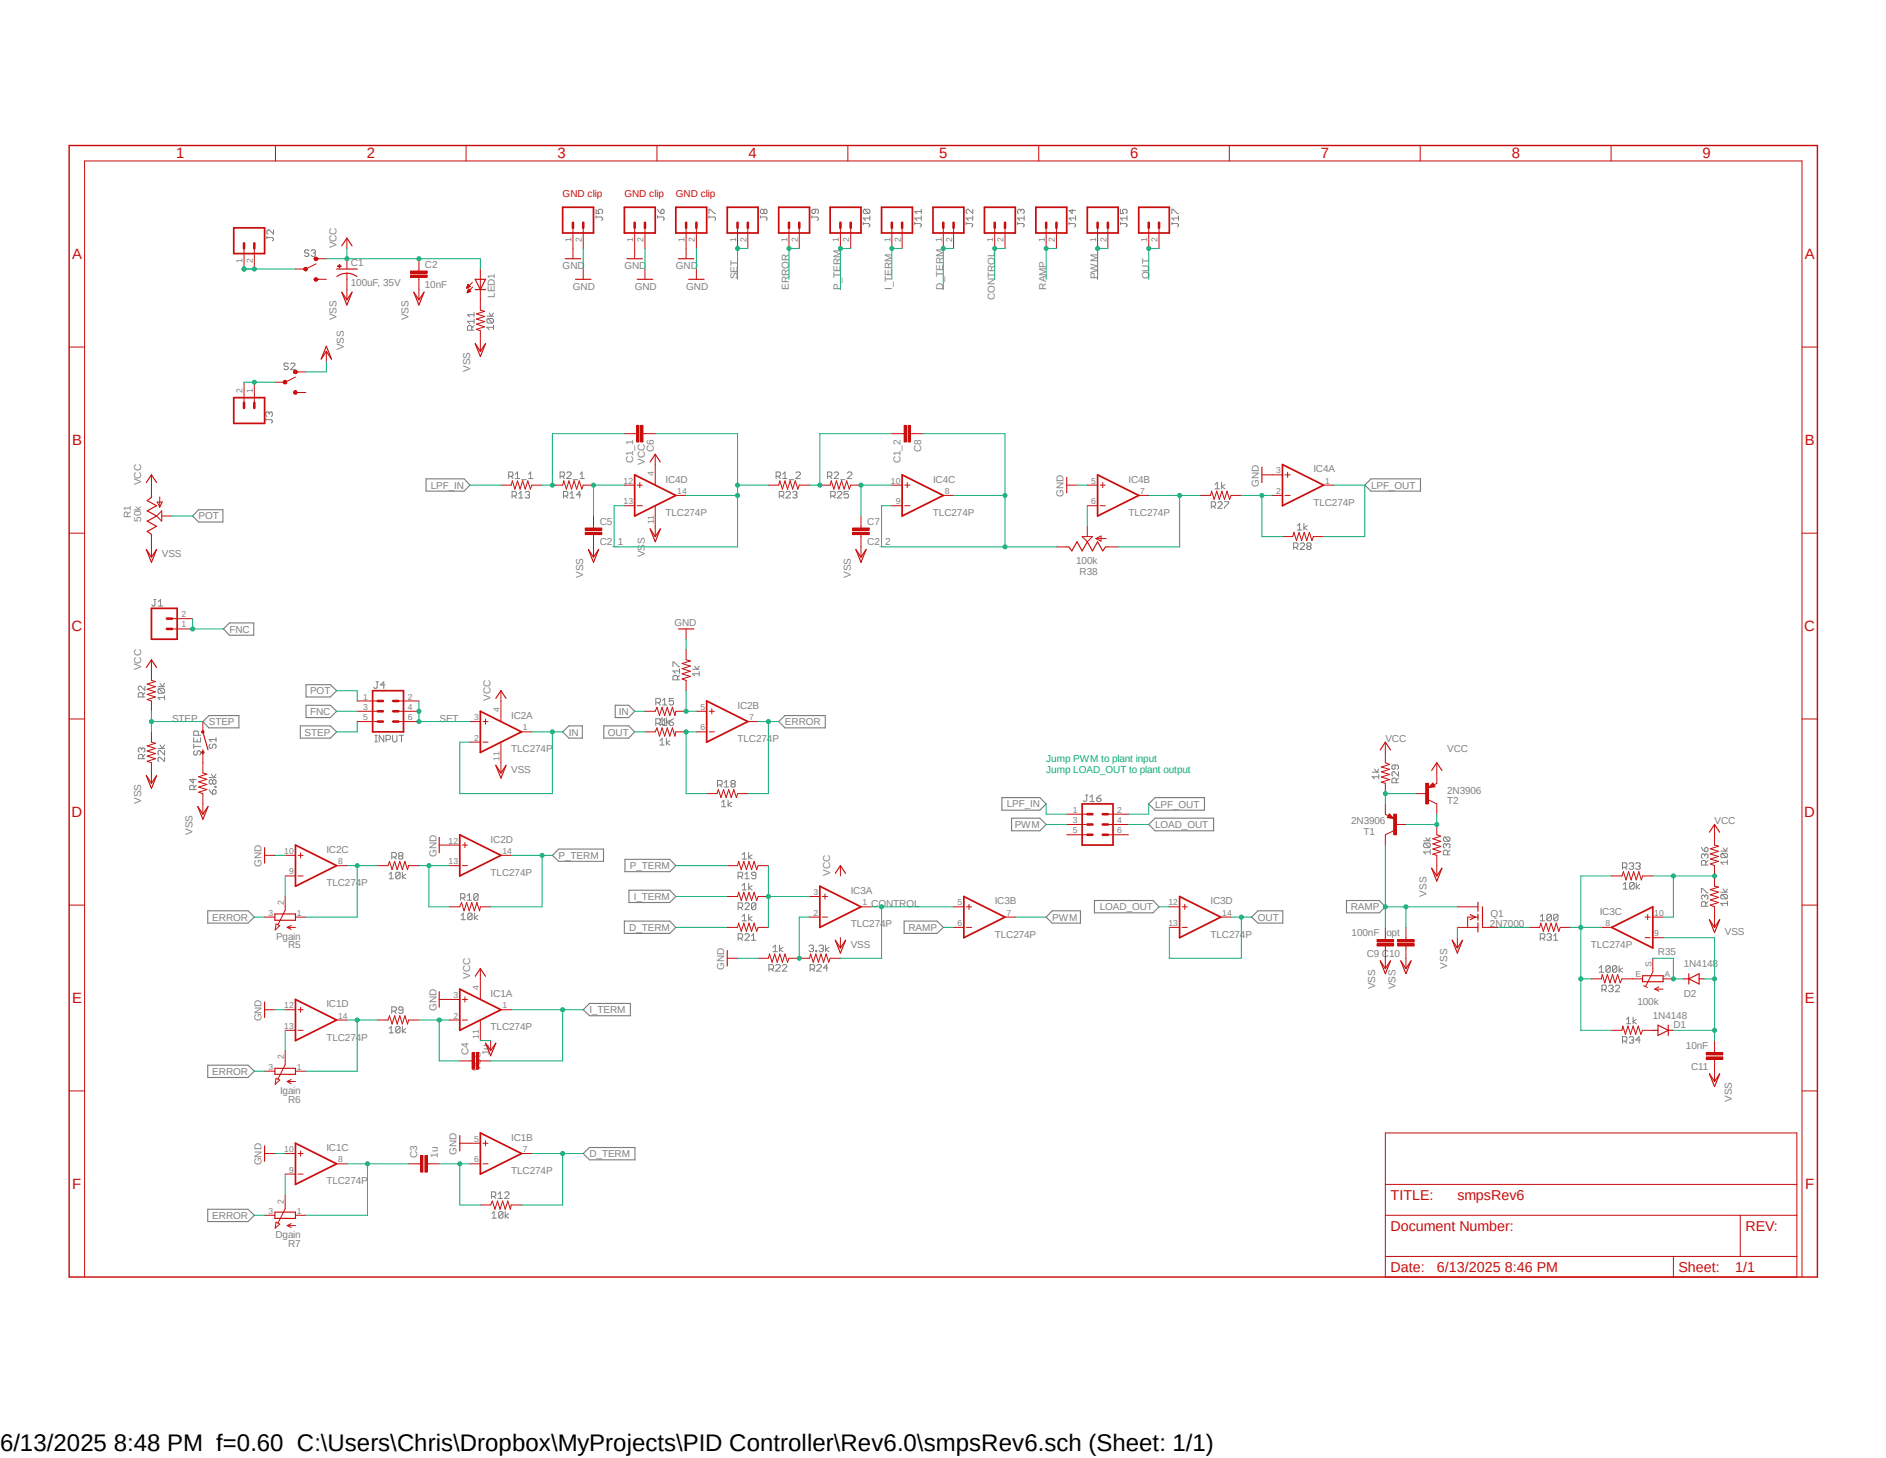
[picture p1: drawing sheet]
<svg xmlns="http://www.w3.org/2000/svg" width="279mm" height="216mm" viewBox="0 0 279 216" stroke-linecap="round" stroke-linejoin="round" font-family="sans-serif">
<defs><g id="words">
<text font-size="3.6" x="0" y="214.9">6/13/2025 8:48 PM f=0.60 C:\Users\Chris\Dropbox\MyProjects\PID Controller\Rev6.0\smpsRev6.sch (Sheet: 1/1)</text>
<g font-size="2.2" fill="#c90d0c">
<text x="26.1" y="23.5">1</text>
<text x="54.4" y="23.5">2</text>
<text x="82.6" y="23.5">3</text>
<text x="110.9" y="23.5">4</text>
<text x="139.2" y="23.5">5</text>
<text x="167.4" y="23.5">6</text>
<text x="195.7" y="23.5">7</text>
<text x="223.9" y="23.5">8</text>
<text x="252.2" y="23.5">9</text>
<text x="10.7" y="38.4">A</text>
<text x="267.4" y="38.4">A</text>
<text x="10.7" y="65.9">B</text>
<text x="267.4" y="65.9">B</text>
<text x="10.6" y="93.5">C</text>
<text x="267.3" y="93.5">C</text>
<text x="10.6" y="121">D</text>
<text x="267.3" y="121">D</text>
<text x="10.7" y="148.6">E</text>
<text x="267.4" y="148.6">E</text>
<text x="10.7" y="176.1">F</text>
<text x="267.4" y="176.1">F</text>
</g>
<g font-size="2.1" fill="#c90d0c">
<text x="206" y="177.7">TITLE:</text>
<text x="215.9" y="177.7">smpsRev6</text>
<text x="206" y="182.2">Document Number:</text>
<text x="258.6" y="182.2">REV:</text>
<text x="206" y="188.3">Date:</text>
<text x="212.9" y="188.3">6/13/2025 8:46 PM</text>
<text x="248.7" y="188.3">Sheet:</text>
<text x="257" y="188.3">1/1</text>
</g>
<g font-size="1.5" fill="#c90d0c">
<text x="83.4" y="29.2">GND clip</text>
<text x="92.5" y="29.2">GND clip</text>
<text x="100.1" y="29.2">GND clip</text>
</g>
<g font-size="1.5" fill="#808080">
<text x="49.9" y="36.8" transform="rotate(-90 49.9 36.8)">VCC</text>
<text x="52" y="39.5">C1</text>
<text x="63" y="39.6">C2</text>
<text x="83.4" y="39.8">GND</text>
<text x="92.5" y="39.8">GND</text>
<text x="100.1" y="39.8">GND</text>
<text x="109.3" y="41.4" transform="rotate(-90 109.3 41.4)">SET</text>
<text x="162.6" y="41.4" transform="rotate(-90 162.6 41.4)">PWM</text>
<text x="170.2" y="41.4" transform="rotate(-90 170.2 41.4)">OUT</text>
<text x="49.9" y="47.5" transform="rotate(-90 49.9 47.5)">VSS</text>
<text x="52" y="42.4">100uF, 35V</text>
<text x="60.5" y="47.5" transform="rotate(-90 60.5 47.5)">VSS</text>
<text x="63" y="42.7">10nF</text>
<text x="73.3" y="44.1" transform="rotate(-90 73.3 44.1)">LED1</text>
<text x="84.9" y="42.9">GND</text>
<text x="94" y="42.9">GND</text>
<text x="101.6" y="42.9">GND</text>
<text x="116.9" y="42.9" transform="rotate(-90 116.9 42.9)">ERROR</text>
<text x="124.5" y="42.9" transform="rotate(-90 124.5 42.9)">P_TERM</text>
<text x="132.1" y="42.9" transform="rotate(-90 132.1 42.9)">I_TERM</text>
<text x="139.7" y="42.9" transform="rotate(-90 139.7 42.9)">D_TERM</text>
<text x="147.4" y="44.4" transform="rotate(-90 147.4 44.4)">CONTROL</text>
<text x="155" y="42.9" transform="rotate(-90 155 42.9)">RAMP</text>
<text x="50.9" y="51.9" transform="rotate(-90 50.9 51.9)">VSS</text>
<text x="69.6" y="55.1" transform="rotate(-90 69.6 55.1)">VSS</text>
<text x="20.9" y="71.8" transform="rotate(-90 20.9 71.8)">VCC</text>
<text x="93.8" y="68.6" transform="rotate(-90 93.8 68.6)">C1_1</text>
<text x="95.5" y="68.8" transform="rotate(-90 95.5 68.8)">VCC</text>
<text x="96.9" y="67" transform="rotate(-90 96.9 67)">C6</text>
<text x="98.6" y="71.5">IC4D</text>
<text x="133.4" y="68.6" transform="rotate(-90 133.4 68.6)">C1_2</text>
<text x="136.4" y="67" transform="rotate(-90 136.4 67)">C8</text>
<text x="138.2" y="71.5">IC4C</text>
<text x="167.2" y="71.5">IC4B</text>
<text x="194.6" y="69.9">IC4A</text>
<text x="19.4" y="76.8" transform="rotate(-90 19.4 76.8)">R1</text>
<text x="20.9" y="77.3" transform="rotate(-90 20.9 77.3)">50k</text>
<text x="29.4" y="76.9">POT</text>
<text x="63.8" y="72.3">LPF_IN</text>
<text x="88.9" y="77.7">C5</text>
<text x="98.6" y="76.4">TLC274P</text>
<text x="128.5" y="77.7">C7</text>
<text x="138.2" y="76.4">TLC274P</text>
<text x="157.6" y="73.6" transform="rotate(-90 157.6 73.6)">GND</text>
<text x="167.2" y="76.4">TLC274P</text>
<text x="186.5" y="72.1" transform="rotate(-90 186.5 72.1)">GND</text>
<text x="194.6" y="74.9">TLC274P</text>
<text x="203.1" y="72.3">LPF_OUT</text>
<text x="24" y="82.5">VSS</text>
<text x="88.9" y="80.7">C2_1</text>
<text x="95.5" y="82.5" transform="rotate(-90 95.5 82.5)">VSS</text>
<text x="128.5" y="80.7">C2_2</text>
<text x="159.4" y="83.6">100k</text>
<text x="86.4" y="85.6" transform="rotate(-90 86.4 85.6)">VSS</text>
<text x="126" y="85.6" transform="rotate(-90 126 85.6)">VSS</text>
<text x="159.9" y="85.1">R38</text>
<text x="34" y="93.7">FNC</text>
<text x="99.9" y="92.7">GND</text>
<text x="20.9" y="99.2" transform="rotate(-90 20.9 99.2)">VCC</text>
<text x="25.5" y="106.9">STEP</text>
<text x="30.9" y="107.4">STEP</text>
<text x="45.9" y="102.8">POT</text>
<text x="45.9" y="105.9">FNC</text>
<text x="65.1" y="106.9">SET</text>
<text x="72.7" y="103.8" transform="rotate(-90 72.7 103.8)">VCC</text>
<text x="75.7" y="106.5">IC2A</text>
<text x="91.7" y="105.9">IN</text>
<text x="109.3" y="104.9">IC2B</text>
<text x="116.3" y="107.4">ERROR</text>
<text x="45.1" y="108.9">STEP</text>
<text x="75.7" y="111.4">TLC274P</text>
<text x="84.3" y="108.9">IN</text>
<text x="90" y="108.9">OUT</text>
<text x="109.3" y="109.9">TLC274P</text>
<text x="205.2" y="109.9">VCC</text>
<text x="214.4" y="111.4">VCC</text>
<text x="20.9" y="119" transform="rotate(-90 20.9 119)">VSS</text>
<text x="75.7" y="114.5">VSS</text>
<text x="149.1" y="119.6">LPF_IN</text>
<text x="171.1" y="119.6">LPF_OUT</text>
<text x="214.4" y="117.5">2N3906</text>
<text x="214.4" y="119">T2</text>
<text x="28.5" y="123.6" transform="rotate(-90 28.5 123.6)">VSS</text>
<text x="72.7" y="124.8">IC2D</text>
<text x="150.3" y="122.6">PWM</text>
<text x="171.1" y="122.6">LOAD_OUT</text>
<text x="200.2" y="122.1">2N3906</text>
<text x="202" y="123.6">T1</text>
<text x="254" y="122.1">VCC</text>
<text x="38.7" y="128.4" transform="rotate(-90 38.7 128.4)">GND</text>
<text x="48.3" y="131.2">TLC274P</text>
<text x="48.3" y="126.3">IC2C</text>
<text x="64.6" y="126.9" transform="rotate(-90 64.6 126.9)">GND</text>
<text x="72.7" y="129.7">TLC274P</text>
<text x="82.8" y="127.2">P_TERM</text>
<text x="93.3" y="128.7">P_TERM</text>
<text x="123" y="129.7" transform="rotate(-90 123 129.7)">VCC</text>
<text x="31.5" y="136.3">ERROR</text>
<text x="93.2" y="137.8">D_TERM</text>
<text x="93.9" y="133.3">I_TERM</text>
<text x="126" y="137.3">TLC274P</text>
<text x="126" y="132.4">IC3A</text>
<text x="129.1" y="134.3">CONTROL</text>
<text x="134.6" y="137.8">RAMP</text>
<text x="147.4" y="133.9">IC3B</text>
<text x="155.9" y="136.3">PWM</text>
<text x="162.9" y="134.8">LOAD_OUT</text>
<text x="179.3" y="133.9">IC3D</text>
<text x="186.4" y="136.3">OUT</text>
<text x="200.1" y="134.8">RAMP</text>
<text x="211.3" y="132.8" transform="rotate(-90 211.3 132.8)">VSS</text>
<text x="220.7" y="137.3">2N7000</text>
<text x="220.8" y="135.8">Q1</text>
<text x="237" y="135.4">IC3C</text>
<text x="40.9" y="139.2">Pgain</text>
<text x="42.7" y="140.4">R5</text>
<text x="107.3" y="143.6" transform="rotate(-90 107.3 143.6)">GND</text>
<text x="126" y="140.4">VSS</text>
<text x="147.4" y="138.9">TLC274P</text>
<text x="179.3" y="138.9">TLC274P</text>
<text x="200.2" y="138.6">100nF</text>
<text x="202.5" y="141.6">C9 C10</text>
<text x="205.4" y="138.6">opt</text>
<text x="214.4" y="143.4" transform="rotate(-90 214.4 143.4)">VSS</text>
<text x="235.7" y="140.4">TLC274P</text>
<text x="245.6" y="141.4">R35</text>
<text x="249.4" y="143.3">1N4148</text>
<text x="255.5" y="138.4">VSS</text>
<text x="48.3" y="149.1">IC1D</text>
<text x="64.6" y="149.7" transform="rotate(-90 64.6 149.7)">GND</text>
<text x="69.6" y="145" transform="rotate(-90 69.6 145)">VCC</text>
<text x="72.7" y="147.6">IC1A</text>
<text x="203.7" y="146.5" transform="rotate(-90 203.7 146.5)">VSS</text>
<text x="206.8" y="146.5" transform="rotate(-90 206.8 146.5)">VSS</text>
<text x="242.6" y="148.8">100k</text>
<text x="249.4" y="147.7">D2</text>
<text x="38.7" y="151.3" transform="rotate(-90 38.7 151.3)">GND</text>
<text x="48.3" y="154.1">TLC274P</text>
<text x="72.7" y="152.6">TLC274P</text>
<text x="87.3" y="150">I_TERM</text>
<text x="244.9" y="150.9">1N4148</text>
<text x="247.9" y="152.3">D1</text>
<text x="249.8" y="155.4">10nF</text>
<text x="31.5" y="159.2">ERROR</text>
<text x="41.5" y="162">Igain</text>
<text x="69.4" y="156.2" transform="rotate(-90 69.4 156.2)">C4</text>
<text x="71.2" y="158.6" transform="rotate(-90 71.2 158.6)">VSS</text>
<text x="72.5" y="156.2" transform="rotate(-90 72.5 156.2)">1u</text>
<text x="250.5" y="158.4">C11</text>
<text x="42.7" y="163.3">R6</text>
<text x="256.6" y="163.2" transform="rotate(-90 256.6 163.2)">VSS</text>
<text x="38.7" y="172.6" transform="rotate(-90 38.7 172.6)">GND</text>
<text x="48.3" y="170.4">IC1C</text>
<text x="61.8" y="171.5" transform="rotate(-90 61.8 171.5)">C3</text>
<text x="64.9" y="171.5" transform="rotate(-90 64.9 171.5)">1u</text>
<text x="67.6" y="171" transform="rotate(-90 67.6 171)">GND</text>
<text x="75.7" y="173.9">TLC274P</text>
<text x="75.7" y="168.9">IC1B</text>
<text x="87.3" y="171.4">D_TERM</text>
<text x="48.3" y="175.4">TLC274P</text>
<text x="31.5" y="180.5">ERROR</text>
<text x="40.8" y="183.3">Dgain</text>
<text x="42.7" y="184.6">R7</text>
</g>
<g font-size="1.5" fill="#0dab76">
<text x="155" y="112.9">Jump PWM to plant input</text>
<text x="155" y="114.5">Jump LOAD_OUT to plant output</text>
</g>
<g font-size="1.3" fill="#808080">
<text x="84.7" y="35.9" transform="rotate(-90 84.7 35.9)">1</text>
<text x="86.2" y="35.9" transform="rotate(-90 86.2 35.9)">2</text>
<text x="93.8" y="35.9" transform="rotate(-90 93.8 35.9)">1</text>
<text x="95.3" y="35.9" transform="rotate(-90 95.3 35.9)">2</text>
<text x="101.4" y="35.9" transform="rotate(-90 101.4 35.9)">1</text>
<text x="103" y="35.9" transform="rotate(-90 103 35.9)">2</text>
<text x="109" y="35.9" transform="rotate(-90 109 35.9)">1</text>
<text x="110.6" y="35.9" transform="rotate(-90 110.6 35.9)">2</text>
<text x="116.7" y="35.9" transform="rotate(-90 116.7 35.9)">1</text>
<text x="118.2" y="35.9" transform="rotate(-90 118.2 35.9)">2</text>
<text x="124.3" y="35.9" transform="rotate(-90 124.3 35.9)">1</text>
<text x="125.8" y="35.9" transform="rotate(-90 125.8 35.9)">2</text>
<text x="131.9" y="35.9" transform="rotate(-90 131.9 35.9)">1</text>
<text x="133.4" y="35.9" transform="rotate(-90 133.4 35.9)">2</text>
<text x="139.5" y="35.9" transform="rotate(-90 139.5 35.9)">1</text>
<text x="141.1" y="35.9" transform="rotate(-90 141.1 35.9)">2</text>
<text x="147.1" y="35.9" transform="rotate(-90 147.1 35.9)">1</text>
<text x="148.7" y="35.9" transform="rotate(-90 148.7 35.9)">2</text>
<text x="154.8" y="35.9" transform="rotate(-90 154.8 35.9)">1</text>
<text x="156.3" y="35.9" transform="rotate(-90 156.3 35.9)">2</text>
<text x="162.4" y="35.9" transform="rotate(-90 162.4 35.9)">1</text>
<text x="163.9" y="35.9" transform="rotate(-90 163.9 35.9)">2</text>
<text x="170" y="35.9" transform="rotate(-90 170 35.9)">1</text>
<text x="171.5" y="35.9" transform="rotate(-90 171.5 35.9)">2</text>
<text x="35.9" y="38.9" transform="rotate(-90 35.9 38.9)">1</text>
<text x="37.5" y="38.9" transform="rotate(-90 37.5 38.9)">2</text>
<text x="35.9" y="58.2" transform="rotate(-90 35.9 58.2)">2</text>
<text x="37.5" y="58.2" transform="rotate(-90 37.5 58.2)">1</text>
<text x="92.4" y="71.6">12</text>
<text x="96.9" y="70.4" transform="rotate(-90 96.9 70.4)">4</text>
<text x="132" y="71.6">10</text>
<text x="161.7" y="71.6">5</text>
<text x="189.1" y="70.1">3</text>
<text x="196.3" y="71.6">1</text>
<text x="92.4" y="74.7">13</text>
<text x="96.9" y="77.6" transform="rotate(-90 96.9 77.6)">11</text>
<text x="100.3" y="73.1">14</text>
<text x="132.7" y="74.7">9</text>
<text x="140" y="73.1">8</text>
<text x="161.7" y="74.7">6</text>
<text x="168.9" y="73.1">7</text>
<text x="189.1" y="73.1">2</text>
<text x="26.9" y="92.9">1</text>
<text x="26.9" y="91.4">2</text>
<text x="53.8" y="103.6">1</text>
<text x="53.8" y="105.1">3</text>
<text x="53.8" y="106.6">5</text>
<text x="60.4" y="106.6">6</text>
<text x="60.4" y="105.1">4</text>
<text x="60.4" y="103.6">2</text>
<text x="70.2" y="106.6">3</text>
<text x="74" y="105.4" transform="rotate(-90 74 105.4)">4</text>
<text x="103.8" y="105.1">5</text>
<text x="111" y="106.6">7</text>
<text x="70.2" y="109.7">2</text>
<text x="74" y="112.6" transform="rotate(-90 74 112.6)">11</text>
<text x="77.5" y="108.2">1</text>
<text x="103.8" y="108.2">6</text>
<text x="66.5" y="124.9">12</text>
<text x="158.9" y="120.3">1</text>
<text x="158.9" y="121.9">3</text>
<text x="158.9" y="123.4">5</text>
<text x="165.5" y="123.4">6</text>
<text x="165.5" y="121.9">4</text>
<text x="165.5" y="120.3">2</text>
<text x="42.1" y="126.4">10</text>
<text x="42.8" y="129.5">9</text>
<text x="50.1" y="128">8</text>
<text x="66.5" y="128">13</text>
<text x="74.4" y="126.4">14</text>
<text x="39.8" y="135.6">3</text>
<text x="42" y="134.1" transform="rotate(-90 42 134.1)">2</text>
<text x="44" y="135.6">1</text>
<text x="120.5" y="135.6">2</text>
<text x="120.5" y="132.5">3</text>
<text x="127.8" y="134.1">1</text>
<text x="141.9" y="137.1">6</text>
<text x="141.9" y="134.1">5</text>
<text x="149.1" y="135.6">7</text>
<text x="173.1" y="137.1">13</text>
<text x="173.1" y="134.1">12</text>
<text x="181.1" y="135.6">14</text>
<text x="237.8" y="137.1">8</text>
<text x="245.1" y="135.6">10</text>
<text x="244.6" y="143.2" transform="rotate(-90 244.6 143.2)">S</text>
<text x="245.1" y="138.6">9</text>
<text x="42.1" y="149.3">12</text>
<text x="67.2" y="147.8">3</text>
<text x="70.9" y="146.6" transform="rotate(-90 70.9 146.6)">4</text>
<text x="74.4" y="149.3">1</text>
<text x="242.3" y="144.7">E</text>
<text x="246.6" y="144.7">A</text>
<text x="42.1" y="152.4">13</text>
<text x="50.1" y="150.8">14</text>
<text x="67.2" y="150.8">2</text>
<text x="70.9" y="153.8" transform="rotate(-90 70.9 153.8)">11</text>
<text x="39.8" y="158.4">3</text>
<text x="42" y="156.9" transform="rotate(-90 42 156.9)">2</text>
<text x="44" y="158.4">1</text>
<text x="42.1" y="170.6">10</text>
<text x="42.8" y="173.6">9</text>
<text x="50.1" y="172.1">8</text>
<text x="70.2" y="172.1">6</text>
<text x="70.2" y="169.1">5</text>
<text x="77.5" y="170.6">7</text>
<text x="39.8" y="179.7">3</text>
<text x="42" y="178.2" transform="rotate(-90 42 178.2)">2</text>
<text x="44" y="179.7">1</text>
</g>
</g></defs>
<path d="M9.9 21.4l259.6 168.1M269.5 21.4l-259.6 168.1" fill="none" stroke="#fff" stroke-width=".15"/>
<g fill="none" stroke="#808080" stroke-width=".15">
<path d="M39.5 35.2h.8l.2 .1v.2l-.2 .2M39.5 35v.3M40.5 34v.7l-.6-.7h-.2l-.2 .2v.3l.2 .2M45.8 37.2l-.2-.2h-.3l-.2 .3 .2 .2h.3l.2 .1v.2l-.2 .2h-.3l-.2-.2M46.1 37.2l.2-.2h.3l.1 .2v.1l-.1 .2M46.4 37.5h.2M46.6 37.5l.1 .1v.2l-.1 .2h-.3l-.2-.2M88.3 32.1h.8l.2 .2v.2l-.2 .1M88.3 31v.6h.5l-.2-.3v-.1l.2-.2h.3l.2 .2v.3l-.2 .1M88.3 32v.3M97.4 32.1h.9l.1 .2-.1 .3M97.4 32v.3"/>
<path d="M97.4 31l.2 .3 .3 .3M97.9 31.2l.2-.2h.2l.1 .2v.3l-.1 .1h-.4zM105 32.1h.9l.1 .2-.1 .3M105 31.6v-.6h.2l.7 .6h.1M105 32v.3M112.6 32.1h.9l.1 .2-.1 .3M112.6 32v.3M113.2 31.2l-.2-.2h-.2l-.2 .2v.3l.2 .1 .4-.1M113.2 31.2l.1-.2h.2l.1 .2v.3l-.1 .1-.3-.1M113.2 31.2v.3M120.3 32.1h.8l.1 .2v.2l-.1 .1M120.3 32v.3"/>
<path d="M120.8 31v.5l-.2 .1-.3-.1v-.3l.1-.2h.7l.1 .2v.3l-.1 .1M127.9 33.1h.8l.2 .2v.1l-.2 .2M127.9 32.9v.4M128.1 31l-.2 .2v.3l.2 .1h.6M128.1 31h.6l.2 .2v.3l-.2 .1M128.1 31l.6 .6M128.9 32.3h-1l.3 .3M128.9 32v.6M135.5 33.1h.8l.2 .2v.1l-.2 .2M135.5 32.9v.4M136.5 31v.6M136.5 32v.6"/>
<path d="M136.5 32.3h-1l.3 .3M136.5 31.3h-1l.3 .3M143.1 33.1h.8l.2 .2v.1l-.2 .2M143.1 32.9v.4M144.1 31v.6l-.6-.6h-.2l-.2 .2v.3l.2 .1M144.1 32.3h-1l.4 .3M144.1 32v.6M150.7 33.1h.9l.1 .2v.1l-.1 .2M150.7 32.9v.4M151.2 31.2l-.1-.2h-.2l-.2 .2v.3l.2 .1M151.2 31.2l.2-.2h.2l.1 .2v.3l-.1 .1M151.2 31.2v.1"/>
<path d="M151.7 32.3h-1l.4 .3M151.7 32v.6M158.4 33.1h.8l.1 .2v.1l-.1 .2M158.4 32.9v.4M158.8 31v.6l-.4-.4h.9M159.3 32.3h-.9l.3 .3M159.3 32v.6M166 31v.6h.5l-.2-.3v-.1l.2-.2h.3l.2 .2v.3l-.2 .1M166 33.1h.8l.2 .2v.1l-.2 .2M166 32.9v.4M167 32.3h-1l.3 .3M167 32v.6"/>
<path d="M173.6 31.6v-.6h.2l.6 .6h.2M173.6 33.1h.8l.2 .2v.1l-.2 .2M173.6 32.9v.4M174.6 32.3h-1l.3 .3M174.6 32v.6M42.7 53.9l-.2-.1h-.3l-.1 .1 .1 .3h.3l.2 .2v.2l-.2 .1h-.3l-.1-.1M43.1 53.9l.1-.1h.3l.2 .1v.2l-.6 .6h.6M69.9 48.9v-.5l-.2-.2h-.3l-.1 .2v.5h.9M70.2 48.2l-.3 .4M70.2 47.6h-.9l.3 .3M70.2 46.3v.6M70.2 47.2v.7"/>
<path d="M70.2 46.6h-.9l.3 .3M72.1 46.8h1M72.3 47.2h.6l.2 .1v.4l-.2 .1M72.3 47.2l-.2 .1v.4l.2 .1h.6M72.3 47.2l.6 .6M72.5 46.4l.3 .4 .3-.4M73.1 48.5h-1l.4 .3M73.1 48.1v.7M39.4 62.1h.8l.1 .2-.1 .4M39.4 62v.3M39.9 61.2l.1-.2h.2l.1 .2v.3l-.1 .2M39.9 61.2l-.2-.2h-.2l-.1 .2v.3l.1 .2"/>
<path d="M39.9 61.2v.1M75.4 70.5h.5l.1-.1v-.3l-.1-.2h-.5v1M75.7 70.5l.3 .4M75.9 73.4h.4l.2-.1v-.4l-.2-.1h-.4v.9M76.2 73.4l.3 .3M76.3 70.2l.4-.3v1M76.3 70.9h.7M76.8 73.1l.4-.3v.9M76.8 73.7h.7M77.3 71h.7M77.8 72.9l.2-.1h.3l.1 .1-.1 .4M78.1 73.3h.2"/>
<path d="M78.3 70.9h.7M78.3 70.2l.3-.3v1M78.3 73.3l.1 .1-.1 .3h-.3l-.2-.1M83 70.5h.5l.1-.1v-.3l-.1-.2h-.5v1M83.3 70.5l.3 .4M83.5 73.4h.4l.2-.1v-.4l-.2-.1h-.4v.9M83.8 73.4l.3 .3M83.9 70.1l.2-.2h.4l.1 .2v.1l-.7 .7h.7M84.5 73.7h.6M84.5 73.1l.3-.3v.9M84.9 71h.7M85.9 70.9h.7"/>
<path d="M85.9 70.2l.3-.3v1M86.1 73.3h-.7l.5-.5v.9M115 70.5h.4l.2-.1v-.3l-.2-.2h-.4v1M115.3 70.5l.3 .4M115.4 73.4h.6l.1-.1v-.4l-.1-.1h-.6v.9M115.8 73.4l.3 .3M116 70.9h.6M116 70.2l.3-.3v1M116.4 72.9l.2-.1h.3l.2 .1v.2l-.7 .6h.7M116.9 71h.7M117.4 72.9l.2-.1h.3l.2 .1v.2l-.2 .2M117.7 73.3h.2"/>
<path d="M117.9 70.1l.2-.2h.3l.2 .2v.1l-.7 .7h.7M117.9 73.3l.2 .1v.2l-.2 .1h-.3l-.2-.1M122.6 70.5h.5l.1-.1v-.3l-.1-.2h-.5v1M122.9 70.5l.3 .4M123.1 73.4h.5l.1-.1v-.4l-.1-.1h-.5v.9M123.4 73.4l.3 .3M123.6 70.1l.1-.2h.3l.2 .2v.1l-.6 .7h.6M124 72.9l.2-.1h.3l.2 .1v.2l-.7 .6h.7M124.5 71h.7M125.5 70.1l.2-.2h.3l.2 .2v.1l-.7 .7h.7M125.7 72.8h-.6v.5l.2-.2h.2l.2 .2v.3l-.2 .1h-.3l-.1-.1M179.5 75h.4l.2-.2v-.3l-.2-.2h-.4v1"/>
<path d="M179.7 75l.4 .3M180 71.8l.3-.4v1M180 72.4h.7M180.4 74.5l.2-.2h.3l.2 .2v.1l-.7 .7h.7M181 71.4v1M181.4 74.3h.6v.2l-.6 .6v.2M181.5 71.8l-.5 .3 .5 .3M192.2 77.9l.3-.4v1M192.2 78.5h.6M193.2 77.5v1M193.7 77.9l-.5 .2 .5 .4M22.8 88.8h.3"/>
<path d="M22.9 88.8v.8l-.1 .1h-.2l-.1-.1M23.5 89.7h.6M23.5 89.1l.3-.3v.9M99.7 98.7v-.7h.2l.6 .7h.2M100.7 99.4h-1l.3 .3M100.7 99v.7M102.6 99.1h1M102.9 98.6l.4 .5 .3-.5M103.6 99.8h-1l.3 .3M103.6 99.4v.7M191.6 81.1h.5l.2-.2v-.3l-.2-.2h-.5v1M191.9 81.1l.4 .3"/>
<path d="M192.6 80.6l.2-.2h.3l.2 .2v.1l-.7 .7h.7M193.8 80.9l-.2-.2v-.1l.2-.2h.3l.1 .2v.1l-.1 .2M193.8 80.9l-.2 .2 .2 .3h.3l.1-.2-.1-.3M193.8 80.9h.3M21 110.9l-.2-.2h-.1l-.2 .2v.3l.2 .2M21 110.9l.2-.2 .3 .2v.3l-.2 .2M21 110.9v.1M21.2 103.2v-.5l-.2-.1h-.3l-.2 .1v.5h1M21.2 112.4v-.5l-.2-.2h-.3l-.2 .2v.5h1M21.5 101.6v.6l-.7-.6h-.1l-.2 .2v.3l.2 .1M21.5 102.6l-.3 .3M21.5 111.7l-.3 .4"/>
<path d="M23.4 101.7h1M23.4 110.8h1M23.5 102h.7l.2 .2v.3l-.2 .2M23.5 102l-.1 .2v.3l.1 .2h.7M23.5 102l.7 .7M23.7 101.2l.3 .5 .4-.5M23.7 110.3l.3 .5 .4-.5M24.4 103.3h-1l.3 .3M24.4 103v.6M24.4 111.1v.7l-.7-.7h-.2l-.1 .2v.3l.1 .2M24.4 112.1v.7l-.7-.7-.3 .2v.3l.1 .2M28.6 115.3v.7l-.5-.6h1"/>
<path d="M28.7 109.2v.7h1v-.7M28.7 110.2v.6M28.7 110.5h1M28.7 116.9v-.4l-.1-.2h-.3l-.2 .2v.4h1M28.9 111.2l-.2 .1v.4l.3 .1 .2-.1v-.4l.2-.1h.1l.2 .1v.4l-.2 .1M29.1 116.3l-.4 .3M29.2 109.5v.4M29.4 108.9v-.5l-.2-.2h-.3l-.2 .2v.5h1M31 116.9l.5 .7M31 115.1h1M31.2 110.2l-.2 .2v.3l.2 .1h.1l.2-.1v-.3l.2-.2h.1l.2 .2v.3l-.2 .1M31.3 114.6l.4 .5 .3-.5"/>
<path d="M31.5 117.1l.2-.2h.1l.2 .2v.3l-.2 .2h-.3zM31.5 115.6l.2-.2h.1l.2 .2v.4l-.2 .1h-.1l-.2-.1M31.5 115.6v.4M31.5 115.6l-.2-.2h-.1l-.2 .2v.4l.2 .1h.1l.2-.1M31.8 116.5h.2v.1h-.2zM32 109.5h-1l.3 .4M32 109.2v.7M55.5 109.9h.4M55.5 108.9h.4M55.7 108.9v1M55.7 101h.3M55.9 101v.8l-.2 .1h-.2l-.1-.1"/>
<path d="M56.9 108.9v1l-.7-1v1M57 101.4h-.7l.6-.4v.9M57.2 109.5h.5l.1-.1v-.3l-.1-.2h-.5v1M58.2 108.9v.8l.1 .2h.3l.2-.2v-.8M59.1 108.9h.7M59.5 108.9v1M97.2 104.1h.5l.1-.2v-.4l-.1-.1h-.5v1M97.2 107.1h.5l.1-.2v-.3l-.1-.2h-.5v1M97.5 107.1l.3 .3M97.5 104.1l.3 .3M97.7 109.7l.4-.4v1M97.7 106.6l.4-.3v1"/>
<path d="M97.7 110.3h.7M97.7 107.3h.7M98.2 106.8l.3-.4v1M98.2 103.7l.3-.3v1M98.2 107.4h.6M98.2 104.4h.6M98.7 106.3v1M98.7 109.3v1M99.1 106.9h.5l.2 .2v.2l-.2 .1h-.3l-.2-.1zM99.2 109.7l-.5 .3 .5 .3M99.2 106.6l-.5 .3 .5 .4M99.8 106.4l-.7 .5"/>
<path d="M99.8 103.4h-.7v.5l.4-.2 .3 .2v.3l-.2 .2h-.3l-.2-.2M100.4 100.7v-.5l-.2-.2h-.3l-.2 .2v.5h1M100.7 100l-.3 .3M106.3 116.2h.5l.2-.1v-.4l-.2-.1h-.5v.9M106.6 116.2l.4 .3M106.9 118.8l.3-.3v1M106.9 119.5h.6M107.3 115.9l.3-.3v.9M107.3 116.5h.6M107.9 118.5v1M108.4 118.8l-.5 .3 .5 .4M108.5 116.1l-.2-.2v-.2l.2-.1h.3l.1 .1v.2l-.1 .2"/>
<path d="M108.5 116.1l-.2 .1v.2l.2 .1h.3l.1-.1v-.2l-.1-.1M108.5 116.1h.3M160.8 117.7h.4M161 117.7v.8l-.2 .2h-.1l-.2-.2M161.5 118.7h.6M161.5 118l.3-.3v1M162.5 118.2h.4l.2 .2v.1l-.2 .2h-.3l-.1-.2zM163.1 117.7l-.6 .5M203.3 114.3h1M203.6 113.9l.4 .4 .3-.4M204.3 115h-1l.3 .3M204.3 114.7v.6"/>
<path d="M206.7 113.3v.5l-.2 .1-.3-.1v-.3l.2-.2h.6l.2 .2v.3l-.2 .1M206.8 115.9v-.5l-.1-.2h-.3l-.2 .2v.5h1M207.2 114.3v.6l-.7-.6-.3 .1v.4l.2 .1M207.2 115.2l-.4 .4M57.7 129.5l.3-.3v.9M57.7 130.1h.6M58 126.9h.5l.2-.2v-.3l-.2-.2h-.5v1M58.4 126.9l.3 .3M59.2 126.7l-.1 .2 .1 .3h.3l.2-.2-.2-.3M59.2 126.7l-.1-.1 .1-.4h.3l.2 .2v.2l-.2 .1M59.2 126.7h.3M59.3 129.3l-.2-.1h-.3l-.2 .1v.7"/>
<path d="M59.3 129.3v.7l-.2 .1h-.3l-.2-.1M59.3 129.3l-.7 .7M59.6 129.2v.9M60.1 129.5l-.5 .3 .5 .3M68.2 133h.5l.2-.2v-.3l-.2-.2h-.5v1M68.3 135.6l.3-.4v1M68.3 136.2h.7M68.5 133l.4 .3M69.2 132.7l.4-.4v1M69.2 133.3h.6M69.9 135.4v.7l-.1 .1h-.3l-.2-.1M69.9 135.4l-.1-.2h-.3l-.2 .2v.7"/>
<path d="M69.9 135.4l-.6 .7M70.3 135.2v1M70.8 135.6l-.5 .3 .5 .3M70.8 132.5l-.1-.2h-.3l-.2 .2v.6M70.8 132.5v.6l-.1 .2h-.3l-.2-.2M70.8 132.5l-.6 .6M109.3 129.8h.6l.1-.2v-.3l-.1-.1h-.6v.9M109.3 134.4h.6l.1-.2v-.3l-.1-.2h-.6v1M109.3 138.9h.6l.1-.1v-.4l-.1-.1h-.6v.9M109.7 134.4l.3 .3M109.7 129.8l.3 .3M109.7 138.9l.3 .3"/>
<path d="M109.9 131.1l.4-.3v1M109.9 126.6l.4-.4v1M109.9 135.7l.4-.3v1M109.9 131.8h.7M109.9 127.2h.7M109.9 136.4h.7M110.4 130.1h.6M110.4 133.9l.1-.2h.3l.2 .2v.1l-.6 .7h.6M110.4 138.4l.1-.1h.3l.2 .1v.2l-.6 .6h.6M110.4 129.5l.3-.3v.9M110.9 126.2v1M110.9 130.8v1"/>
<path d="M110.9 135.4v1M111.3 139.2h.7M111.3 138.6l.3-.3v.9M111.4 131.1l-.5 .3 .5 .4M111.4 126.6l-.5 .3 .5 .3M111.4 135.7l-.5 .3 .5 .4M112 129.6h-.5l-.2-.1v-.2l.2-.1h.3l.2 .1v.7l-.2 .1h-.3l-.2-.1M112 133.9l-.2-.2h-.3l-.2 .2v.6M112 133.9v.6l-.2 .2h-.3l-.2-.2M112 133.9l-.7 .6M115.5 140v.9M122.3 140v.9"/>
<path d="M210.9 124.5h1M211.1 124.8h.7l.1 .2v.3l-.1 .2M211.1 124.8l-.2 .2v.3l.2 .2h.7M211.1 124.8l.7 .7M211.2 124l.4 .5 .3-.5M211.9 126.2h-1l.3 .3M211.9 125.8v.7M214 124l-.2 .1v.3l.2 .2h.6M214 124h.6l.2 .1v.3l-.2 .2M214 124l.6 .6M214.3 125.1l-.2-.2-.3 .2v.3l.2 .2M214.3 125.1l.2-.2h.1l.2 .2v.3l-.2 .2"/>
<path d="M214.3 125.1v.2M214.5 126.6v-.5l-.2-.2h-.3l-.2 .2v.5h1M214.8 125.9l-.3 .3M228.2 136.4h.7M228.2 135.7l.3-.3v1M228.2 138.9h.5l.2-.1v-.4l-.2-.1h-.5v.9M228.5 138.9l.4 .3M229.2 138.4l.1-.1h.4l.1 .1v.2l-.1 .2M229.5 138.8h.2M229.7 138.8l.1 .1v.2l-.1 .1h-.4l-.1-.1M229.8 135.6v.6l-.1 .2h-.4l-.1-.2M229.8 135.6l-.1-.2h-.4l-.1 .2v.6"/>
<path d="M229.8 135.6l-.6 .6M230.2 139.2h.6M230.2 138.6l.3-.3v.9M230.8 135.6v.6l-.2 .2h-.3l-.1-.2M230.8 135.6l-.2-.2h-.3l-.1 .2v.6M230.8 135.6l-.6 .6M240.4 128.4h.5l.1-.1v-.4l-.1-.1h-.5v.9M240.5 131l.3-.3v1M240.5 131.7h.6M240.7 128.4l.3 .3M241.3 127.9l.2-.1h.4l.1 .1v.2l-.1 .2M241.7 128.3h.2"/>
<path d="M241.9 128.3l.1 .1-.1 .3h-.4l-.2-.1M242.1 130.8v.7l-.2 .2h-.3l-.2-.2M242.1 130.8l-.2-.1h-.3l-.2 .1v.7M242.1 130.8l-.7 .7M242.3 127.9l.2-.1h.3l.2 .1v.2l-.2 .2M242.4 130.7v1M242.7 128.3h.1M242.8 128.3l.2 .1-.2 .3h-.3l-.2-.1M242.9 131l-.5 .3 .5 .4M252.1 132.2v-.6h.1l.7 .6h.1M252.1 125.5l.1 .3 .4 .3M252.6 126.6l-.2-.2h-.2l-.1 .2v.4l.1 .1"/>
<path d="M252.6 132.7l-.2-.2h-.2l-.1 .2v.3l.1 .2M252.6 126.6l.1-.2h.2l.1 .2v.4l-.1 .1M252.6 126.6v.2M252.6 132.7v.2M252.6 132.7l.1-.2h.2l.1 .2v.3l-.1 .2M252.7 128.1v-.5l-.1-.2h-.4l-.1 .2v.5h.9M252.7 134.2v-.5l-.1-.2h-.4l-.1 .2v.5h.9M252.7 125.5h.2l.1 .1v.3l-.1 .2h-.3v-.5zM253 127.4l-.3 .4M253 133.5l-.3 .4M254.9 126h1M254.9 132.1h1"/>
<path d="M255.1 126.4h.7l.1 .1v.4l-.1 .1M255.1 132.5h.7l.1 .1v.4l-.1 .1M255.1 126.4l-.2 .1v.4l.2 .1h.7M255.1 132.5l-.2 .1v.4l.2 .1h.7M255.1 126.4l.7 .6M255.1 132.5l.7 .6M255.3 125.6l.3 .4 .3-.4M255.3 131.7l.3 .4 .3-.4M255.9 127.7h-1l.4 .3M255.9 127.3v.7M255.9 133.4v.7M255.9 133.8h-1l.4 .3"/>
<path d="M57.7 152.3l.3-.3v1M57.7 153h.6M58 149.7h.5l.2-.1v-.3l-.2-.2h-.5v1M58.4 149.7l.3 .4M59.3 152.1v.7l-.2 .2h-.3l-.2-.2M59.3 152.1l-.2-.1h-.3l-.2 .1v.7M59.3 152.1l-.7 .7M59.6 152v1M59.7 149.6h-.5l-.1-.2 .1-.3h.3l.2 .2v.6l-.2 .2h-.3l-.1-.2M60.1 152.3l-.5 .4 .5 .3M113.9 143.5h.5l.2-.2v-.3l-.2-.2h-.5v1M114.3 143.5l.3 .3"/>
<path d="M114.5 140.9h.6M114.5 140.3l.4-.3v.9M114.9 143l.2-.2h.3l.2 .2v.2l-.7 .6h.7M115.9 143l.2-.2h.3l.1 .2v.2l-.6 .6h.6M116 140.3l-.5 .3 .5 .3M119.8 140.1l.2-.1h.4l.1 .1v.2l-.1 .2M120 143.5h.5l.2-.2v-.3l-.2-.2h-.5v1M120.2 140.5h.2M120.4 140.5l.1 .1v.2l-.1 .1h-.4l-.2-.1M120.4 143.5l.3 .3M120.9 140.8h.1v.1h-.1zM121 143l.2-.2h.3l.2 .2v.2l-.7 .6h.7"/>
<path d="M121.3 140.1l.2-.1h.3l.2 .1v.2l-.2 .2M121.7 140.5h.1M121.8 140.5l.2 .1v.2l-.2 .1h-.3l-.2-.1M122.6 143.3h-.6l.5-.5v1M122.8 140.3l-.5 .3 .5 .3M236.9 143.3l.3-.3v1M236.9 144h.7M237.3 146.6h.5l.2-.2v-.4l-.2-.1h-.5v1M237.7 146.6l.3 .3M238.3 146l.2-.1h.3l.2 .1v.2l-.2 .2M238.5 143.2v.6l-.1 .2h-.3l-.2-.2M238.5 143.2l-.1-.2h-.3l-.2 .2v.6"/>
<path d="M238.5 143.2l-.6 .6M238.6 146.4h.2M238.8 146.4l.2 .2-.2 .3h-.3l-.2-.2M239.3 146l.1-.1h.4l.1 .1v.2l-.6 .7h.6M239.5 143.2v.6l-.1 .2h-.3l-.2-.2M239.5 143.2l-.1-.2h-.3l-.2 .2v.6M239.5 143.2l-.6 .6M239.9 143v1M240.4 143.3l-.5 .3 .5 .4M240.4 154.2h.5l.1-.2v-.3l-.1-.2h-.5v1M240.7 154.2l.3 .3M241 151l.3-.4v1"/>
<path d="M241 151.6h.6M241.3 153.7l.2-.2h.4l.1 .2v.1l-.1 .2M241.7 154h.2M241.9 154l.1 .2-.1 .3h-.4l-.2-.2M241.9 150.6v1M242.4 151l-.5 .3 .5 .3M243 154h-.7l.5-.5v1M72.8 177.2h.5l.1-.2v-.3l-.1-.2h-.5v1M72.9 179.7l.3-.3v1M73.1 177.2l.3 .3M73.8 176.8l.3-.3v1M73.8 177.5h.6"/>
<path d="M74.5 179.6v.6l-.2 .2h-.3l-.1-.2M74.5 179.6l-.2-.2h-.3l-.1 .2v.6M74.5 179.6l-.6 .6M74.8 176.7l.1-.2h.4l.1 .3-.6 .7h.6M74.8 179.4v1M75.4 179.7l-.6 .3 .6 .4M72.9 180.4h.6"/>
</g>
<g fill="none" stroke="#808080" stroke-width=".17">
<path d="M29.4 75.5h3.6v1.8h-3.6l-.9-.9zM63.1 70.9h5.6l.9 .9-.9 .9h-5.6zM202.2 71.8l.9-.9h7.3v1.8h-7.3zM33.1 93.1l.9-.9h3.6v1.9h-3.6zM30.1 106.8l.8-.8h4.5v1.8h-4.5zM44.5 107.5h4.4l1 .9-1 .9h-4.4zM45.3 104.4h3.6l1 .9-1 1h-3.6zM45.3 101.4h3.6l1 .9-1 .9h-3.6zM83.4 108.4l.9-.9h2v1.8h-2zM89.5 107.5h3.6l.9 .9-.9 .9h-3.6zM91.1 104.4h2l.9 .9-.9 1h-2zM115.4 106.8l.9-.8h6v1.8h-6z"/>
<path d="M148.4 118.1h5.7l.9 .9-.9 1h-5.7zM171.1 118.1h7.3v1.9h-7.3l-.9-1zM30.8 134.9h5.9l1 .9-1 .9h-5.9zM81.8 126.7l1-1h6.6v1.9h-6.6zM92.5 136.4h6.7l.9 .9-.9 .9h-6.7zM92.6 127.3h6.6l.9 .9-.9 .9h-6.6zM93.2 131.8h6l.9 1-.9 .8h-6zM133.9 136.4h4.9l.9 .9-.9 .9h-4.9zM149.9 121.2h4.2l.9 .9-.9 .9h-4.2zM155.9 134.9h4.2v1.8h-4.2l-.9-.9zM162.1 133.3h8.7l.9 1-.9 .9h-8.7zM171.1 121.2h8.7v1.8h-8.7l-.9-.9z"/>
<path d="M186.4 134.9h3.6v1.8h-3.6l-1-.9zM199.5 133.3h4.8l.9 1-.9 .9h-4.8zM30.8 157.7h5.9l1 .9-1 1h-5.9zM87.3 148.6h6.1v1.8h-6.1l-.9-.9zM30.8 179.1h5.9l1 .9-1 .9h-5.9zM86.4 170.8l.9-.9h6.8v1.8h-6.8z"/>
</g>
<path d="M71.2 105.3l6.1 3.1-6.1 3zM104.7 103.8l6.1 3-6.1 3.1zM43.8 148l6.1 3-6.1 3.1zM68.1 146.5l6.1 3-6.1 3.1z" fill="none" stroke="#c90d0c" stroke-width=".25"/>
<g fill="none" stroke="#c90d0c" stroke-width=".15">
<path d="M46.8 39.1l-1.5 .7M46.8 38.3h.4M46.8 41.4h.4M22.4 70.3v3.4M22.4 79.1v1.9M23.2 76.4l.8-.8v1.6zM23.3 74.3h.7l-.3 .8zM23.7 73.6v1.5M24 76.4h1.5M101.6 96.2v1.5l.7 .2-1.3 .4 1.3 .3-1.3 .4 1.3 .4-1.3 .4 1.3 .4-1.3 .3 .6 .3v1.5M101.6 93.1v1.6M69.6 106.8h1.6"/>
<path d="M69.6 109.9h1.6M71.5 106.8h.8M71.5 109.9h.8M71.9 106.5v.7M74.2 102.3v4.5M74.2 109.9v3M77.3 108.4h1.5M95.5 105.3h1.6l.2-.6 .4 1.3 .4-1.3 .4 1.3 .3-1.3 .4 1.3 .4-1.3 .4 1.3 .1-.7h1.5M95.5 108.4h1.6l.2-.6 .4 1.2 .4-1.2 .4 1.2 .3-1.2 .4 1.2 .4-1.2 .4 1.2 .1-.6h1.5M103.2 105.3h1.5M103.2 108.4h1.5M104.7 117.5h1.5l.2-.6 .4 1.2 .4-1.2 .4 1.2 .3-1.2 .4 1.2 .4-1.2 .4 1.2 .2-.6h1.5"/>
<path d="M105.1 105.3h.7M105.1 108.4h.7M105.5 104.9v.8M110.8 106.8h1.5M205.2 119v1.6l.5 .2M205.2 109.9v3l.7 .3-1.3 .4 1.3 .3-1.3 .4 1.3 .4-1.3 .4 1.3 .3-1.3 .4 .6 .2v1.5M209.8 117.5h1.5M211.2 116h.4v3h-.4zM211.6 118.4l1.3 .6v1.6M212.3 116l.3 .5-1 .1zM212.9 112.9v3.1l-.5 .2M107.7 132.8h1.6l.1-.7 .4 1.2 .4-1.2 .4 1.2 .4-1.2 .3 1.2 .4-1.2 .4 1.2 .2-.5h1.5"/>
<path d="M107.7 128.2h1.6l.1-.6 .4 1.2 .4-1.2 .4 1.2 .4-1.2 .3 1.2 .4-1.2 .4 1.2 .2-.6h1.5M204 139.1h2.5v.4h-2.5zM204 139.7h2.5v.4h-2.5zM205.2 137.3v1.8M205.8 120.5l.7 .7-1-.1zM206.5 120.6h.4v3h-.4zM206.5 123l-1.3 .6v1.5M206.8 122.1h1.5M212.9 122.1v1.5l.5 .2-1.1 .4 1.1 .4-1.1 .4 1.1 .3-1.1 .4 1.1 .4-1.1 .4 .6 .2v1.5M42.2 149.5h1.6M42.2 152.6h1.6M44.2 149.5h.7"/>
<path d="M44.2 152.6h.7M44.5 149.1v.8M49.9 151h1.5M56 151h1.5l.2-.6 .4 1.2 .4-1.2 .3 1.2 .4-1.2 .4 1.2 .4-1.2 .4 1.2 .1-.6h1.6M65.1 148h3M66.6 151h1.5M68.1 157.1h1.9M68.5 148h.8M68.5 151h.8M68.9 147.6v.8M69.9 155.9h.4v2.4h-.4zM70.6 155.9h.3v2.4h-.3z"/>
<path d="M70.9 157.1h1.8M71.2 143.4v4.6M71.2 151v3.1M74.2 149.5h1.5M107.7 141.9h1.6M205.2 140.1v1.8"/>
</g>
<path d="M21.7 71.5l.7-1.2 .8 1.2M22.4 73.7l-.6 .4 1.4 .8-1.4 .7 1.4 .8-1.4 .8 1.4 .7-1.4 .8 .6 .4M100.5 93.1h2.3M73.4 103.4l.8-1.1 .8 1.1M204.5 111l.7-1.1 .8 1.1M212.1 114.1l.8-1.2 .7 1.2M212.3 116.4h-.3l.3-.2 .1 .3h-.6l.5-.4 .2 .4M205.9 120.9h.2l-.2-.1-.2 .2 .6 .1-.4-.5-.3 .4M65.1 146.9v2.2M70.4 144.6l.8-1.2 .7 1.2M107.7 140.8v2.2" fill="none" stroke="#c90d0c" stroke-width=".17"/>
<path d="M204 139.3h2.5M204 139.9h2.5M70.1 155.9v2.4M70.7 155.9v2.4" fill="none" stroke="#c90d0c" stroke-width=".34"/>
<path d="M211.4 116v3M206.7 120.6v3" fill="none" stroke="#c90d0c" stroke-width=".42"/>
<path d="M46.6 38.1h.2h.2l.1 .2-.1 .2-.2 .1-.2-.1-.1-.2 .3-.1 .1 .1v.1h-.2v-.1h-.2z" fill-rule="evenodd" fill="#c90d0c"/>
<path d="M46.6 38.1h.2h.2l.1 .2-.1 .2-.2 .1-.2-.1-.1-.2 .3-.1 .1 .1v.1h-.2v-.1h-.2z" fill="none" stroke="#c90d0c" stroke-width=".15"/>
<path d="M46.6 41.2l.2-.1 .2 .1 .1 .2-.1 .2-.2 .1-.2-.1-.1-.2 .3-.2 .1 .2v.1h-.2v-.1h-.2z" fill-rule="evenodd" fill="#c90d0c"/>
<path d="M46.6 41.2l.2-.1 .2 .1 .1 .2-.1 .2-.2 .1-.2-.1-.1-.2 .3-.2 .1 .2v.1h-.2v-.1h-.2z" fill="none" stroke="#c90d0c" stroke-width=".15"/>
<path d="M45.1 39.7l.2-.1 .2 .1 .1 .1-.1 .2-.2 .1-.2-.1-.1-.2 .3-.1 .1 .1v.2h-.2l-.1-.2h-.1z" fill-rule="evenodd" fill="#c90d0c"/>
<path d="M43.8 39.8h1.5M45.1 39.7l.2-.1 .2 .1 .1 .1-.1 .2-.2 .1-.2-.1-.1-.2 .3-.1 .1 .1v.2h-.2l-.1-.2h-.1zM46.8 38.3h1.5M51.4 35.3v1.5M46.8 41.4h1.5M51.4 40.5v.9" fill="none" stroke="#c90d0c" stroke-width=".15"/>
<path d="M49.9 39.8h3M50.6 36.4l.8-1.1 .8 1.1M51.4 40.4l1 .3 .5 .2M51.4 40.5h-.6l-.9 .4" fill="none" stroke="#c90d0c" stroke-width=".17"/>
<path d="M50 39.4h.5v.1h-.5z" fill-rule="evenodd" fill="#c90d0c"/>
<path d="M50 39.4h.5v.1h-.5z" fill="none" stroke="#c90d0c" stroke-width=".15"/>
<path d="M50.2 39.2h.1v.5h-.1z" fill-rule="evenodd" fill="#c90d0c"/>
<g fill="none" stroke="#c90d0c" stroke-width=".15">
<path d="M36.2 36.8v3M37.7 36.8v3M50.2 39.2h.1v.5h-.1zM51.4 38.3v1.5M62.1 38.3v1.8M71.2 39.8v6.1l.6 .2-1.2 .4 1.2 .4-1.2 .3 1.2 .4-1.2 .4 1.2 .4-1.2 .4 .6 .2v1.5M84.9 33.7v4.6M86.4 33.7v3.1M86.4 39.8v1.6M94 33.7v4.6M95.5 33.7v3.1M95.5 39.8v1.6"/>
<path d="M101.6 33.7v4.6M103.2 33.7v3.1M103.2 39.8v1.6M109.3 33.7v3.1M110.8 33.7v3.1M116.9 33.7v3.1M118.4 33.7v3.1M132.1 33.7v3.1M133.6 33.7v3.1M147.4 33.7v3.1M148.9 33.7v3.1M155 33.7v3.1"/>
<path d="M156.5 33.7v3.1M162.6 33.7v3.1M164.1 33.7v3.1M170.2 33.7v3.1M171.7 33.7v3.1M36.2 56.6v3M37.7 56.6v3M43.8 55.8l-1.6 .8M43.8 58.1h.4M43.8 55.1h.4M48.3 52v1.6M51.4 41.4v1.5"/>
<path d="M60.8 40.7h2.5v.4h-2.5zM60.8 40.1h2.5v.4h-2.5zM62.1 41.1v1.8M69.1 42.6h.1M69.2 42.6h.1M69.2 42.5h.2M69.2 42.5h.4M69.2 42.4h.4M69.2 43.3h.1M69.3 42.4h.3M69.3 42.3h.3M69.3 43.3h.1"/>
<path d="M69.3 43.2h.2M69.3 43.2h.3M69.3 42.3h.2M69.3 42.2h.2M69.3 42.2h.1M69.3 43.1h.4M69.3 43h.3M69.4 42.9h.2M69.4 42.9h.1M69.4 42.8h.1M69.6 42.4l-.3-.3-.2 .6M69.6 42.4l-.5 .3"/>
<path d="M69.7 43.1l-.3-.3-.2 .5M69.7 43.1l-.5 .2M70 41.8l-.9 .9M70 42.5l-.8 .8M74.2 112.9v1.6"/>
</g>
<path d="M60.8 40.9h2.5M60.8 40.3h2.5" fill="none" stroke="#c90d0c" stroke-width=".34"/>
<path d="M83.7 38.3h2.3M92.9 38.3h2.3M100.5 38.3h2.3M48.3 51.3l.8 1.9-.8-1.2-.7 1.2zM70.4 41.4h1.5l-.7 1.5zM70.4 42.9h1.5M85.3 41.4h2.2M94.4 41.4h2.3M102 41.4h2.3M73.4 113.3l.8 1.2 .8-1.2-.8 1.9z" fill="none" stroke="#c90d0c" stroke-width=".17"/>
<path d="M34.6 33.7h4.6v3.8h-4.6zM83.4 30.7h4.5v3.8h-4.5zM92.5 30.7h4.6v3.8h-4.6zM100.1 30.7h4.6v3.8h-4.6zM107.7 30.7h4.6v3.8h-4.6zM115.4 30.7h4.5v3.8h-4.5zM130.6 30.7h4.6v3.8h-4.6zM145.8 30.7h4.6v3.8h-4.6zM153.5 30.7h4.5v3.8h-4.5zM161.1 30.7h4.6v3.8h-4.6zM168.7 30.7h4.5v3.8h-4.5zM34.6 58.9h4.6v3.8h-4.6z" fill="none" stroke="#c90d0c" stroke-width=".25"/>
<g fill="none" stroke="#c90d0c" stroke-width=".38">
<path d="M36.2 36v.8M37.7 36v.8M84.9 33v.7M86.4 33v.7M94 33v.7M95.5 33v.7M101.6 33v.7M103.2 33v.7M109.3 33v.7M110.8 33v.7M116.9 33v.7M118.4 33v.7"/>
<path d="M132.1 33v.7M133.6 33v.7M147.4 33v.7M148.9 33v.7M155 33v.7M156.5 33v.7M162.6 33v.7M164.1 33v.7M170.2 33v.7M171.7 33v.7M36.2 59.6v.8M37.7 59.6v.8"/>
</g>
<path d="M43.6 54.9l.2-.1 .1 .1 .1 .2-.1 .2h-.3l-.1-.2h.1v-.2h.3v.2v.1h-.3v-.1h-.1z" fill-rule="evenodd" fill="#c90d0c"/>
<path d="M43.6 54.9l.2-.1 .1 .1 .1 .2-.1 .2h-.3l-.1-.2h.1v-.2h.3v.2v.1h-.3v-.1h-.1z" fill="none" stroke="#c90d0c" stroke-width=".15"/>
<path d="M43.6 57.9l.2-.1 .1 .1 .1 .2-.1 .2h-.3l-.1-.2h.1v-.1h.3v.1l-.1 .2-.3-.2z" fill-rule="evenodd" fill="#c90d0c"/>
<path d="M43.6 57.9l.2-.1 .1 .1 .1 .2-.1 .2h-.3l-.1-.2h.1v-.1h.3v.1l-.1 .2-.3-.2z" fill="none" stroke="#c90d0c" stroke-width=".15"/>
<path d="M42 56.4l.2-.1 .2 .1 .1 .2-.1 .2h-.4v-.2h.1v-.1h.2l.1 .1-.1 .1h-.2v-.1h-.1z" fill-rule="evenodd" fill="#c90d0c"/>
<g fill="none" stroke="#c90d0c" stroke-width=".15">
<path d="M124.5 33.7v3.1M126 33.7v3.1M139.7 33.7v3.1M141.3 33.7v3.1M40.7 56.6h1.5M42 56.4l.2-.1 .2 .1 .1 .2-.1 .2h-.4v-.2h.1v-.1h.2l.1 .1-.1 .1h-.2v-.1h-.1zM43.8 58.1h1.5M43.8 55.1h1.5M51.4 42.9v1.5M62.1 42.9v1.5M71.2 50.5v1.5M22.4 81v1.5"/>
<path d="M22.4 97.7v3.1l.6 .1-1.2 .4 1.2 .4-1.2 .4 1.2 .3-1.2 .4 1.2 .4-1.2 .4 .6 .2v1.5M25.5 93.1h3M25.5 91.6h3M22.4 108.4v1.5l.6 .2-1.2 .3 1.2 .4-1.2 .4 1.2 .4-1.2 .4 1.2 .4-1.2 .3 .6 .2v3.1M30.1 112.9v1.6l.5 .1-1.2 .4 1.2 .4-1.2 .4 1.2 .4-1.2 .3 1.2 .4-1.2 .4 .7 .2v3.1M52.9 103.8h3.1M52.9 105.3h3.1M52.9 106.8h3.1M59 103.8h3.1M59 105.3h3.1M59 106.8h3.1M39.2 126.7h1.5"/>
<path d="M39.2 135.8h1.5M40.9 136.8l.5 .3-.6 .6zM42.2 132.8v2l-1 2.1M42.2 126.7h1.6M42.2 129.7h1.6M42.5 137.3h1.3M42.5 137.3l.6 .3M43.1 137l-.6 .3M43.8 135.8h1.5M44.2 126.7h.7M44.2 129.7h.7M44.5 126.3v.7"/>
<path d="M49.9 128.2h1.5M107.7 137.3h1.6l.1-.6 .4 1.2 .4-1.2 .4 1.2 .4-1.2 .3 1.2 .4-1.2 .4 1.2 .2-.6h1.5M207.1 139.1h2.4v.4h-2.4zM207.1 139.7h2.4v.4h-2.4zM208.3 137.3v1.8M212.9 128.2v1.5M39.2 149.5h1.5M39.2 158.6h1.5M40.9 159.7l.5 .2-.6 .7zM42.2 155.6v2l-1 2.2M43.1 159.9l-.6 .2M43.8 158.6h1.5"/>
<path d="M72.7 154.1v1.5M112.3 141.9h1.5l.2-.6 .4 1.2 .4-1.2 .3 1.2 .4-1.2 .4 1.2 .4-1.2 .4 1.2 .2-.6h3l.2-.6 .4 1.2 .4-1.2 .3 1.2 .4-1.2 .4 1.2 .4-1.2 .4 1.2 .2-.6h1.5M205.2 141.9v1.5M208.3 140.1v3.3M39.2 170.8h1.5M39.2 180h1.5M42.2 176.9v2.1l-1 2.1M42.2 170.8h1.6M42.2 173.9h1.6M42.5 160.1h1.3M42.5 160.1l.6 .4M43.8 180h1.5"/>
<path d="M44.2 170.8h.7M44.2 173.9h.7M44.5 170.4v.8M49.9 172.3h1.5M60.5 172.3h1.9M62.3 171.1h.4v2.5h-.4zM62.9 171.1h.4v2.5h-.4zM63.2 172.3h1.9M68.1 169.3h3.1M69.6 172.3h1.6M71.2 178.4h1.5l.2-.6 .4 1.3 .4-1.3 .4 1.3 .4-1.3 .3 1.3 .4-1.3 .4 1.3 .1-.7h1.6M71.5 169.3h.8"/>
<path d="M71.5 172.3h.8M71.9 168.9v.8M77.3 170.8h1.5M40.9 181l.5 .3-.6 .6zM42.5 181.5h1.3M42.5 181.5l.6 .3M43.1 181.2l-.6 .3"/>
</g>
<g fill="none" stroke="#c90d0c" stroke-width=".17">
<path d="M50.6 43.3l.8 1.1 .8-1.1-.8 1.9zM61.3 43.3l.8 1.1 .7-1.1-.7 1.9zM70.4 50.9l.8 1.1 .7-1.1-.7 1.9zM21.7 81.4l.7 1.1 .8-1.1-.8 1.9zM21.7 98.8l.7-1.1 .8 1.1M21.7 114.9l.7 1.1 .8-1.1-.8 1.9zM29.3 119.4l.8 1.2 .7-1.2-.7 1.9zM30.1 111v.4M30.1 108.4l.7 2.6M39.2 125.5v2.3M40.7 135.3h3.1v1h-3.1zM212.1 128.6l.8 1.1 .7-1.1-.7 1.9z"/>
<path d="M39.2 148.4v2.3M40.7 158.2h3.1v.9h-3.1zM71.9 154.5l.8 1.1 .7-1.1-.7 1.8zM204.5 142.3l.7 1.1 .8-1.1-.8 1.9zM207.5 142.3l.8 1.1 .7-1.1-.7 1.9zM39.2 169.7v2.3M40.7 179.5h3.1v.9h-3.1zM68.1 168.1v2.3"/>
</g>
<path d="M207.1 139.3h2.4M207.1 139.9h2.4M62.5 171.1v2.5M63.1 171.1v2.5" fill="none" stroke="#c90d0c" stroke-width=".34"/>
<path d="M123 30.7h4.6v3.8h-4.6zM138.2 30.7h4.6v3.8h-4.6zM22.4 90.1h3.8v4.6h-3.8zM55.2 102.3h4.6v6.1h-4.6zM43.8 125.1l6.1 3.1-6.1 3zM43.8 169.3l6.1 3-6.1 3.1zM71.2 167.8l6.1 3-6.1 3.1z" fill="none" stroke="#c90d0c" stroke-width=".25"/>
<path d="M124.5 33v.7M126 33v.7M139.7 33v.7M141.3 33v.7M24.7 91.6h.8M24.7 93.1h.8M56 106.8h.7M56 105.3h.7M56 103.8h.7M58.3 106.8h.7M58.3 105.3h.7M58.3 103.8h.7" fill="none" stroke="#c90d0c" stroke-width=".38"/>
<path d="M29.9 108.2h.3v.3l-.1 .1-.3-.2z" fill-rule="evenodd" fill="#c90d0c"/>
<path d="M29.9 108.2h.3v.3l-.1 .1-.3-.2z" fill="none" stroke="#c90d0c" stroke-width=".15"/>
<circle cx="30" cy="111.4" r=".2" fill="#c90d0c"/>
<g fill="none" stroke="#c90d0c" stroke-width=".15">
<path d="M40.8 21.5v2.3M69 21.5v2.3M97.3 21.5v2.3M125.6 21.5v2.3M153.9 21.5v2.3M182.1 21.5v2.3M210.4 21.5v2.3M238.7 21.5v2.3M10.2 51.4h2.3M267 51.4h2.2M10.2 79h2.3M74.2 71.8h1.5l.2-.6 .4 1.2 .4-1.2 .3 1.2 .4-1.2 .4 1.2 .4-1.2 .4 1.2 .2-.6h1.5"/>
<path d="M81.8 71.8h1.6l.1-.6 .4 1.2 .4-1.2 .4 1.2 .3-1.2 .4 1.2 .4-1.2 .4 1.2 .2-.6h1.5M86.7 78.8h2.5v.4h-2.5zM86.7 78.2h2.5v.3h-2.5zM87.9 76.4v1.8M87.9 79.1v3.4M92.5 71.8h1.5M92.5 74.9h1.5M92.5 64.2h1.8M94.3 63h.4v2.4h-.4zM94.4 71.8h.8M94.4 74.9h.8M94.8 71.5v.7"/>
<path d="M94.9 63h.3v2.4h-.3zM95.2 64.2h1.9M97.1 67.3v4.5M97.1 74.9v4.6M100.1 73.4h1.5M113.8 71.8h1.6l.1-.6 .4 1.2 .4-1.2 .4 1.2 .4-1.2 .3 1.2 .4-1.2 .4 1.2 .2-.6h1.5M121.5 71.8h1.5l.1-.6 .4 1.2 .4-1.2 .4 1.2 .4-1.2 .4 1.2 .3-1.2 .4 1.2 .2-.6h1.6M126.3 78.8h2.5v.4h-2.5zM126.3 78.2h2.5v.3h-2.5zM127.6 76.4v1.8M127.6 79.1v3.4M132.1 71.8h1.5"/>
<path d="M132.1 74.9h1.5M132.1 64.2h1.8M133.9 63h.4v2.4h-.4zM134 71.8h.8M134 74.9h.8M134.4 71.5v.7M134.5 63h.4v2.4h-.4zM134.9 64.2h1.8M139.7 73.4h1.6M158 71.8h1.6M160.3 79.5h1.5l-.7 .7zM161.1 71.8h1.5"/>
<path d="M161.1 74.9h1.5M161.1 77.9v1.6M162.3 79.8h1.6M162.3 79.8l.8-.4v.7zM163 71.8h.7M163 74.9h.7M163.4 71.5v.7M168.7 73.4h1.5M177.8 73.4h1.5l.2-.7 .4 1.3 .4-1.3 .3 1.3 .4-1.3 .4 1.3 .4-1.3 .4 1.3 .2-.6h1.5M186.9 70.3h3.1M188.5 73.4h1.5M190 79.5h1.5l.2-.7 .4 1.3 .3-1.3 .4 1.3 .4-1.3 .4 1.3 .4-1.3 .4 1.3 .2-.6h1.5"/>
<path d="M190.4 73.4h.7M190.4 70.3h.7M190.8 69.9v.8M196.1 71.8h1.5M267 79h2.2M156.5 81h1.8M163.8 81h1.9M10.2 106.5h2.3M30.1 106.8v1.6M30.1 111.4v1.5M267 106.5h2.2M10.2 134h2.3"/>
<path d="M56 128.2h1.5l.2-.6 .4 1.2 .4-1.2 .3 1.2 .4-1.2 .4 1.2 .4-1.2 .4 1.2 .1-.6h1.6M65.1 125.1h3M66.6 128.2h1.5M66.6 134.3h1.5l.3-.7 .3 1.3 .4-1.3 .4 1.3 .4-1.3 .4 1.3 .4-1.3 .3 1.3 .2-.6h1.5M68.5 125.1h.8M68.5 128.2h.8M68.9 124.8v.7M74.2 126.7h1.5M119.9 132.8h1.6M119.9 135.8h1.6M121.8 132.8h.8M121.8 135.8h.8"/>
<path d="M122.2 132.4v.7M124.5 128.2v1.5M124.5 138.9v1.5M127.6 134.3h1.5M141.3 134.3h1.5M141.3 137.3h1.5M143.2 134.3h.7M143.2 137.3h.7M143.6 133.9v.8M148.9 135.8h1.5M158 120.6h3.1M158 122.1h3.1"/>
<path d="M158 123.6h3.1M164.1 120.6h3.1M164.1 122.1h3.1M164.1 123.6h3.1M173.2 134.3h1.6M173.2 137.3h1.6M175.1 134.3h.8M175.1 137.3h.8M175.5 133.9v.8M180.8 135.8h1.6M215.9 134.3h3M215.9 137.3h3"/>
<path d="M215.9 138.9v1.5M218.9 135.8h-1.5v1.5M219.7 137.3h2.3M226.6 137.3h1.5l.2-.6 .3 1.2 .4-1.2 .4 1.2 .4-1.2 .4 1.2 .3-1.2 .4 1.2 .2-.6h1.6M237.2 137.3h1.6M238.8 129.7h1.5l.2-.6 .4 1.2 .4-1.2 .3 1.2 .4-1.2 .4 1.2 .4-1.2 .4 1.2 .1-.6h1.6M243.7 135.8h.8M243.7 138.9h.8M244.1 135.4v.8M244.9 135.8h1.5M244.9 138.9h1.5M254 122.1v3l.6 .2-1.2 .4 1.2 .4-1.2 .3 1.2 .4-1.2 .4 1.2 .4-1.2 .3 .6 .3v3l.6 .2-1.2 .3 1.2 .4-1.2 .4 1.2 .4-1.2 .4 1.2 .3-1.2 .4 .6 .3v3"/>
<path d="M267 134h2.2M235.7 144.9h1.5l.2-.6 .3 1.2 .4-1.2 .4 1.2 .4-1.2 .4 1.2 .3-1.2 .4 1.2 .3-.6h3M238.8 152.6h1.5l.1-.7 .4 1.3 .4-1.3 .4 1.3 .3-1.3 .4 1.3 .4-1.3 .4 1.3 .2-.6h1.6M243.5 146l.6 .2M244.9 141.9v2l-1.1 2.1M245.2 146.5h1.2M245.2 146.5l.5 .3M245.7 146.1l-.5 .4M246.4 144.9h1.5M252.8 155.9h2.4v.3h-2.4zM252.8 156.5h2.4v.3h-2.4zM254 154.1v1.8"/>
<path d="M254 156.8v3.3M10.2 161.5h2.3M205.2 167.8h61v21.3h-61zM205.2 180h61M205.2 175.4h61M257.8 180v6.1M267 161.5h2.2M12.5 189.1v-165.3h254.5v165.3M205.2 186.1h61M247.9 186.1v3"/>
<circle cx="30" cy="111.4" r=".2"/>
</g>
<path d="M10.2 21.5h259v167.6h-259z" fill="none" stroke="#c90d0c" stroke-width=".21"/>
<path d="M94 70.3l6.1 3.1-6.1 3zM133.6 70.3l6.1 3.1-6.1 3zM162.6 70.3l6.1 3.1-6.1 3zM190 68.8l6.1 3-6.1 3.1zM160.3 119h4.6v6.1h-4.6zM68.1 123.6l6.1 3.1-6.1 3zM121.5 131.2l6.1 3.1-6.1 3zM142.8 132.8l6.1 3-6.1 3.1zM174.8 132.8l6 3-6 3.1zM238.8 137.3l6.1-3v6.1z" fill="none" stroke="#c90d0c" stroke-width=".25"/>
<g fill="none" stroke="#c90d0c" stroke-width=".17">
<path d="M96.3 68.4l.8-1.1 .7 1.1M96.3 78.3l.8 1.2 .7-1.2-.7 1.9zM158 70.7v2.3M186.9 69.2v2.3M87.2 81.4l.7 1.1 .8-1.1-.8 1.9zM126.8 81.4l.8 1.1 .7-1.1-.7 1.9zM158.3 81l.5 .6 .8-1.4 .7 1.4 .8-1.4 .7 1.4 .8-1.4 .8 1.4 .4-.6M65.1 124v2.3M123.7 129.3l.8-1.1 .8 1.1M123.7 139.2l.8 1.2 .8-1.2-.8 1.9zM215.1 139.2l.8 1.2 .8-1.2-.8 1.9zM217.8 135.4l.8 .4-.8 .4"/>
<path d="M218.9 133.6v1.4M218.9 135.3v1M218.9 136.7v1.3M219.6 134.3v3M253.2 136.2l.8 1.1 .8-1.1-.8 1.9zM253.2 123.2l.8-1.1 .8 1.1M243.3 144.5h3.1v.9h-3.1zM244.9 152.6h.7M245.6 151.8l1.5 .8-1.5 .7zM247.1 151.8v1.5M247.1 152.6h.8M249.4 144.9h.8"/>
<path d="M250.2 144.9l1.5-.7v1.5zM250.2 144.2v1.5M251.7 144.9h.8M253.2 159l.8 1.1 .8-1.1-.8 1.9z"/>
</g>
<path d="M86.7 79h2.5M86.7 78.4h2.5M94.5 63v2.4M95.1 63v2.4M126.3 79h2.5M126.3 78.4h2.5M134.1 63v2.4M134.7 63v2.4M252.8 156h2.4M252.8 156.7h2.4" fill="none" stroke="#c90d0c" stroke-width=".34"/>
<path d="M161.1 123.6h.7M161.1 122.1h.7M161.1 120.6h.7M163.4 123.6h.7M163.4 122.1h.7M163.4 120.6h.7" fill="none" stroke="#c90d0c" stroke-width=".38"/>
<path d="M101.6 102.3v3h1.6" fill="none" stroke="#0dab76" stroke-width=".15"/>
<circle cx="101.6" cy="105.3" r=".3" fill="#0dab76"/>
<g fill="none" stroke="#0dab76" stroke-width=".15">
<path d="M103.2 108.4h-1.6v9.1h3.1"/>
<circle cx="101.6" cy="105.3" r=".3"/>
</g>
<circle cx="101.6" cy="108.4" r=".3" fill="#0dab76"/>
<g fill="none" stroke="#0dab76" stroke-width=".15">
<path d="M171.7 36.8h-1.5v4.6M94 108.4h1.5"/>
<circle cx="101.6" cy="108.4" r=".3"/>
</g>
<circle cx="170.2" cy="36.8" r=".3" fill="#0dab76"/>
<g fill="none" stroke="#0dab76" stroke-width=".15">
<path d="M182.4 135.8h3M183.9 135.8v6.1"/>
<circle cx="170.2" cy="36.8" r=".3"/>
</g>
<circle cx="183.9" cy="135.8" r=".3" fill="#0dab76"/>
<g fill="none" stroke="#0dab76" stroke-width=".15">
<path d="M86.4 36.8v3M95.5 36.8v3M103.2 36.8v3M159.6 71.8h1.5M101.6 94.7v1.5M112.3 106.8h3.1M113.8 106.8v10.7h-3M40.7 126.7h1.5M173.2 137.3v4.6h10.7M40.7 149.5h1.5M109.3 141.9h3M40.7 170.8h1.5"/>
<circle cx="183.9" cy="135.8" r=".3"/>
</g>
<circle cx="113.8" cy="106.8" r=".3" fill="#0dab76"/>
<g fill="none" stroke="#0dab76" stroke-width=".15">
<path d="M118.4 36.8h-1.5v4.6"/>
<circle cx="113.8" cy="106.8" r=".3"/>
</g>
<circle cx="116.9" cy="36.8" r=".3" fill="#0dab76"/>
<g fill="none" stroke="#0dab76" stroke-width=".15">
<path d="M51.4 36.8v1.5h-3.1M37.7 135.8h1.5M37.7 158.6h1.5M37.7 180h1.5"/>
<circle cx="116.9" cy="36.8" r=".3"/>
</g>
<circle cx="51.4" cy="38.3" r=".3" fill="#0dab76"/>
<g fill="none" stroke="#0dab76" stroke-width=".15">
<path d="M51.4 38.3h19.8v1.5"/>
<circle cx="51.4" cy="38.3" r=".3"/>
</g>
<circle cx="62.1" cy="38.3" r=".3" fill="#0dab76"/>
<g fill="none" stroke="#0dab76" stroke-width=".15">
<path d="M62.1 105.3v1.5h7.5"/>
<circle cx="62.1" cy="38.3" r=".3"/>
</g>
<circle cx="62.1" cy="106.8" r=".3" fill="#0dab76"/>
<g fill="none" stroke="#0dab76" stroke-width=".15">
<path d="M62.1 103.8v1.5"/>
<circle cx="62.1" cy="106.8" r=".3"/>
</g>
<circle cx="62.1" cy="105.3" r=".3" fill="#0dab76"/>
<g fill="none" stroke="#0dab76" stroke-width=".15">
<path d="M110.8 36.8h-1.5v4.6"/>
<circle cx="62.1" cy="105.3" r=".3"/>
</g>
<circle cx="109.3" cy="36.8" r=".3" fill="#0dab76"/>
<g fill="none" stroke="#0dab76" stroke-width=".15">
<path d="M133.6 36.8h-1.5v4.6"/>
<circle cx="109.3" cy="36.8" r=".3"/>
</g>
<circle cx="132.1" cy="36.8" r=".3" fill="#0dab76"/>
<g fill="none" stroke="#0dab76" stroke-width=".15">
<path d="M100.1 132.8h7.6M75.7 149.5h10.7M83.4 149.5v7.6h-10.7"/>
<circle cx="132.1" cy="36.8" r=".3"/>
</g>
<circle cx="83.4" cy="149.5" r=".3" fill="#0dab76"/>
<g fill="none" stroke="#0dab76" stroke-width=".15">
<path d="M113.8 128.2v4.6h6.1"/>
<circle cx="83.4" cy="149.5" r=".3"/>
</g>
<circle cx="113.8" cy="132.8" r=".3" fill="#0dab76"/>
<g fill="none" stroke="#0dab76" stroke-width=".15">
<path d="M113.8 132.8v4.5M119.9 135.8h-1.5v6.1"/>
<circle cx="113.8" cy="132.8" r=".3"/>
</g>
<circle cx="118.4" cy="141.9" r=".3" fill="#0dab76"/>
<g fill="none" stroke="#0dab76" stroke-width=".15">
<path d="M129.1 134.3h12.2M130.6 134.3v7.6h-6.1"/>
<circle cx="118.4" cy="141.9" r=".3"/>
</g>
<circle cx="130.6" cy="134.3" r=".3" fill="#0dab76"/>
<g fill="none" stroke="#0dab76" stroke-width=".15">
<path d="M148.9 36.8h-1.5v4.6"/>
<circle cx="130.6" cy="134.3" r=".3"/>
</g>
<circle cx="147.4" cy="36.8" r=".3" fill="#0dab76"/>
<g fill="none" stroke="#0dab76" stroke-width=".15">
<path d="M209.8 117.5h-4.6v1.5"/>
<circle cx="147.4" cy="36.8" r=".3"/>
</g>
<circle cx="205.2" cy="117.5" r=".3" fill="#0dab76"/>
<g fill="none" stroke="#0dab76" stroke-width=".15">
<path d="M212.9 120.6v1.5h-4.6"/>
<circle cx="205.2" cy="117.5" r=".3"/>
</g>
<circle cx="212.9" cy="122.1" r=".3" fill="#0dab76"/>
<g fill="none" stroke="#0dab76" stroke-width=".15">
<path d="M205.2 125.1v12.2M205.2 134.3h3.1v3"/>
<circle cx="212.9" cy="122.1" r=".3"/>
</g>
<circle cx="205.2" cy="134.3" r=".3" fill="#0dab76"/>
<g fill="none" stroke="#0dab76" stroke-width=".15">
<path d="M208.3 134.3h7.6"/>
<circle cx="205.2" cy="134.3" r=".3"/>
</g>
<circle cx="208.3" cy="134.3" r=".3" fill="#0dab76"/>
<g fill="none" stroke="#0dab76" stroke-width=".15">
<path d="M156.5 36.8h-1.5v4.6M139.7 137.3h1.6"/>
<circle cx="208.3" cy="134.3" r=".3"/>
</g>
<circle cx="155" cy="36.8" r=".3" fill="#0dab76"/>
<g fill="none" stroke="#0dab76" stroke-width=".15">
<path d="M162.6 36.8h1.5M150.4 135.8h4.6"/>
<circle cx="155" cy="36.8" r=".3"/>
</g>
<circle cx="162.6" cy="36.8" r=".3" fill="#0dab76"/>
<g fill="none" stroke="#0dab76" stroke-width=".15">
<path d="M36.2 39.8h7.6M162.6 36.8v4.6M155 122.1h3"/>
<circle cx="162.6" cy="36.8" r=".3"/>
</g>
<circle cx="36.2" cy="39.8" r=".3" fill="#0dab76"/>
<circle cx="36.2" cy="39.8" r=".3" fill="none" stroke="#0dab76" stroke-width=".15"/>
<circle cx="36.2" cy="39.8" r=".3" fill="#0dab76"/>
<g fill="none" stroke="#0dab76" stroke-width=".15">
<path d="M36.2 39.8h1.5"/>
<circle cx="36.2" cy="39.8" r=".3"/>
</g>
<circle cx="37.7" cy="39.8" r=".3" fill="#0dab76"/>
<g fill="none" stroke="#0dab76" stroke-width=".15">
<path d="M37.7 56.6h3M48.3 53.6v1.5h-3M69.6 71.8h4.6M197.6 71.8h4.6v7.7h-6.1M155 119v1.6h3M170.2 119v1.6h-3M215.9 137.3v1.6M71.2 154.1h1.5"/>
<circle cx="37.7" cy="39.8" r=".3"/>
</g>
<circle cx="37.7" cy="56.6" r=".3" fill="#0dab76"/>
<g fill="none" stroke="#0dab76" stroke-width=".15">
<path d="M36.2 56.6h1.5M167.2 122.1h3M171.7 134.3h1.5M62.1 151h4.5M65.1 151v6.1h3"/>
<circle cx="37.7" cy="56.6" r=".3"/>
</g>
<circle cx="65.1" cy="151" r=".3" fill="#0dab76"/>
<g fill="none" stroke="#0dab76" stroke-width=".15">
<path d="M141.3 36.8h-1.6v6.1M100.1 137.3h7.6M42.2 152.6v3M42.2 173.9v3"/>
<circle cx="65.1" cy="151" r=".3"/>
</g>
<circle cx="139.7" cy="36.8" r=".3" fill="#0dab76"/>
<g fill="none" stroke="#0dab76" stroke-width=".15">
<path d="M78.8 170.8h7.6M83.4 170.8v7.6h-6.1"/>
<circle cx="139.7" cy="36.8" r=".3"/>
</g>
<circle cx="83.4" cy="170.8" r=".3" fill="#0dab76"/>
<g fill="none" stroke="#0dab76" stroke-width=".15">
<path d="M65.1 172.3h4.5M68.1 172.3v6.1h3.1"/>
<circle cx="83.4" cy="170.8" r=".3"/>
</g>
<circle cx="68.1" cy="172.3" r=".3" fill="#0dab76"/>
<g fill="none" stroke="#0dab76" stroke-width=".15">
<path d="M126 36.8h-1.5v6.1M42.2 129.7v3.1M100.1 128.2h7.6"/>
<circle cx="68.1" cy="172.3" r=".3"/>
</g>
<circle cx="124.5" cy="36.8" r=".3" fill="#0dab76"/>
<g fill="none" stroke="#0dab76" stroke-width=".15">
<path d="M75.7 126.7h6.1M80.3 126.7v7.6h-7.6"/>
<circle cx="124.5" cy="36.8" r=".3"/>
</g>
<circle cx="80.3" cy="126.7" r=".3" fill="#0dab76"/>
<g fill="none" stroke="#0dab76" stroke-width=".15">
<path d="M78.8 108.4h3v9.1h-13.7v-7.6h1.5M94 105.3h1.5"/>
<circle cx="80.3" cy="126.7" r=".3"/>
</g>
<circle cx="81.8" cy="108.4" r=".3" fill="#0dab76"/>
<g fill="none" stroke="#0dab76" stroke-width=".15">
<path d="M25.5 76.4h3M28.5 91.6v1.5h4.6M49.9 102.3h3v1.5M49.9 105.3h3M81.8 108.4h1.6"/>
<circle cx="81.8" cy="108.4" r=".3"/>
</g>
<circle cx="28.5" cy="93.1" r=".3" fill="#0dab76"/>
<g fill="none" stroke="#0dab76" stroke-width=".15">
<path d="M22.4 105.3v3.1M22.4 106.8h7.7M52.9 106.8v1.6h-3"/>
<circle cx="28.5" cy="93.1" r=".3"/>
</g>
<circle cx="22.4" cy="106.8" r=".3" fill="#0dab76"/>
<g fill="none" stroke="#0dab76" stroke-width=".15">
<path d="M92.5 64.2h-10.7v7.6h-1.5"/>
<circle cx="22.4" cy="106.8" r=".3"/>
</g>
<circle cx="81.8" cy="71.8" r=".3" fill="#0dab76"/>
<g fill="none" stroke="#0dab76" stroke-width=".15">
<path d="M92.5 71.8h-4.6v4.6"/>
<circle cx="81.8" cy="71.8" r=".3"/>
</g>
<circle cx="87.9" cy="71.8" r=".3" fill="#0dab76"/>
<g fill="none" stroke="#0dab76" stroke-width=".15">
<path d="M97.1 64.2h12.2v7.6M101.6 73.4h7.7v7.6h-18.3v-6.1h1.5"/>
<circle cx="87.9" cy="71.8" r=".3"/>
</g>
<circle cx="109.3" cy="73.4" r=".3" fill="#0dab76"/>
<g fill="none" stroke="#0dab76" stroke-width=".15">
<path d="M113.8 71.8h-4.5v1.6"/>
<circle cx="109.3" cy="73.4" r=".3"/>
</g>
<circle cx="109.3" cy="71.8" r=".3" fill="#0dab76"/>
<g fill="none" stroke="#0dab76" stroke-width=".15">
<path d="M132.1 64.2h-10.6v7.6h-1.6"/>
<circle cx="109.3" cy="71.8" r=".3"/>
</g>
<circle cx="121.5" cy="71.8" r=".3" fill="#0dab76"/>
<g fill="none" stroke="#0dab76" stroke-width=".15">
<path d="M132.1 71.8h-4.5v4.6"/>
<circle cx="121.5" cy="71.8" r=".3"/>
</g>
<circle cx="127.5" cy="71.8" r=".3" fill="#0dab76"/>
<g fill="none" stroke="#0dab76" stroke-width=".15">
<path d="M136.7 64.2h12.2v16.8h-18.3v-6.1h1.5M141.3 73.4h7.6"/>
<circle cx="127.5" cy="71.8" r=".3"/>
</g>
<circle cx="148.9" cy="73.4" r=".3" fill="#0dab76"/>
<g fill="none" stroke="#0dab76" stroke-width=".15">
<path d="M148.9 81h7.6"/>
<circle cx="148.9" cy="73.4" r=".3"/>
</g>
<circle cx="148.9" cy="81" r=".3" fill="#0dab76"/>
<g fill="none" stroke="#0dab76" stroke-width=".15">
<path d="M161.1 74.9v3M51.4 151h4.6M52.9 151v7.6h-7.6"/>
<circle cx="148.9" cy="81" r=".3"/>
</g>
<circle cx="52.9" cy="151" r=".3" fill="#0dab76"/>
<g fill="none" stroke="#0dab76" stroke-width=".15">
<path d="M51.4 172.3h9.1M54.4 172.3v7.7h-9.1"/>
<circle cx="52.9" cy="151" r=".3"/>
</g>
<circle cx="54.4" cy="172.3" r=".3" fill="#0dab76"/>
<g fill="none" stroke="#0dab76" stroke-width=".15">
<path d="M51.4 128.2h4.6M52.9 128.2v7.6h-7.6"/>
<circle cx="54.4" cy="172.3" r=".3"/>
</g>
<circle cx="52.9" cy="128.2" r=".3" fill="#0dab76"/>
<g fill="none" stroke="#0dab76" stroke-width=".15">
<path d="M62.1 128.2h4.5M63.5 128.2v6.1h3.1"/>
<circle cx="52.9" cy="128.2" r=".3"/>
</g>
<circle cx="63.5" cy="128.2" r=".3" fill="#0dab76"/>
<g fill="none" stroke="#0dab76" stroke-width=".15">
<path d="M170.2 73.4h7.6M174.8 73.4v7.6h-9.1"/>
<circle cx="63.5" cy="128.2" r=".3"/>
</g>
<circle cx="174.8" cy="73.4" r=".3" fill="#0dab76"/>
<g fill="none" stroke="#0dab76" stroke-width=".15">
<path d="M183.9 73.4h4.6M186.9 73.4v6.1h3.1"/>
<circle cx="174.8" cy="73.4" r=".3"/>
</g>
<circle cx="186.9" cy="73.4" r=".3" fill="#0dab76"/>
<g fill="none" stroke="#0dab76" stroke-width=".15">
<path d="M247.9 129.7h6.1"/>
<circle cx="186.9" cy="73.4" r=".3"/>
</g>
<circle cx="254" cy="129.7" r=".3" fill="#0dab76"/>
<g fill="none" stroke="#0dab76" stroke-width=".15">
<path d="M244.9 129.7h3v6.1h-1.5"/>
<circle cx="254" cy="129.7" r=".3"/>
</g>
<circle cx="247.9" cy="129.7" r=".3" fill="#0dab76"/>
<g fill="none" stroke="#0dab76" stroke-width=".15">
<path d="M234.2 137.3h3M238.8 129.7h-4.6v15.2h1.5"/>
<circle cx="247.9" cy="129.7" r=".3"/>
</g>
<circle cx="234.2" cy="137.3" r=".3" fill="#0dab76"/>
<g fill="none" stroke="#0dab76" stroke-width=".15">
<path d="M234.2 144.9v7.7h4.6"/>
<circle cx="234.2" cy="137.3" r=".3"/>
</g>
<circle cx="234.2" cy="144.9" r=".3" fill="#0dab76"/>
<g fill="none" stroke="#0dab76" stroke-width=".15">
<path d="M232.7 137.3h1.5M246.4 138.9h7.6v13.7h-6.1M252.5 144.9h1.5"/>
<circle cx="234.2" cy="144.9" r=".3"/>
</g>
<circle cx="254" cy="144.9" r=".3" fill="#0dab76"/>
<g fill="none" stroke="#0dab76" stroke-width=".15">
<path d="M254 152.6v1.5"/>
<circle cx="254" cy="144.9" r=".3"/>
</g>
<circle cx="254" cy="152.6" r=".3" fill="#0dab76"/>
<g fill="none" stroke="#0dab76" stroke-width=".15">
<path d="M222 137.3h4.6M244.9 141.9h3v3h1.5"/>
<circle cx="254" cy="152.6" r=".3"/>
</g>
<circle cx="247.9" cy="144.9" r=".3" fill="#0dab76"/>
<circle cx="247.9" cy="144.9" r=".3" fill="none" stroke="#0dab76" stroke-width=".15"/>
<use href="#words"/>
</svg>
